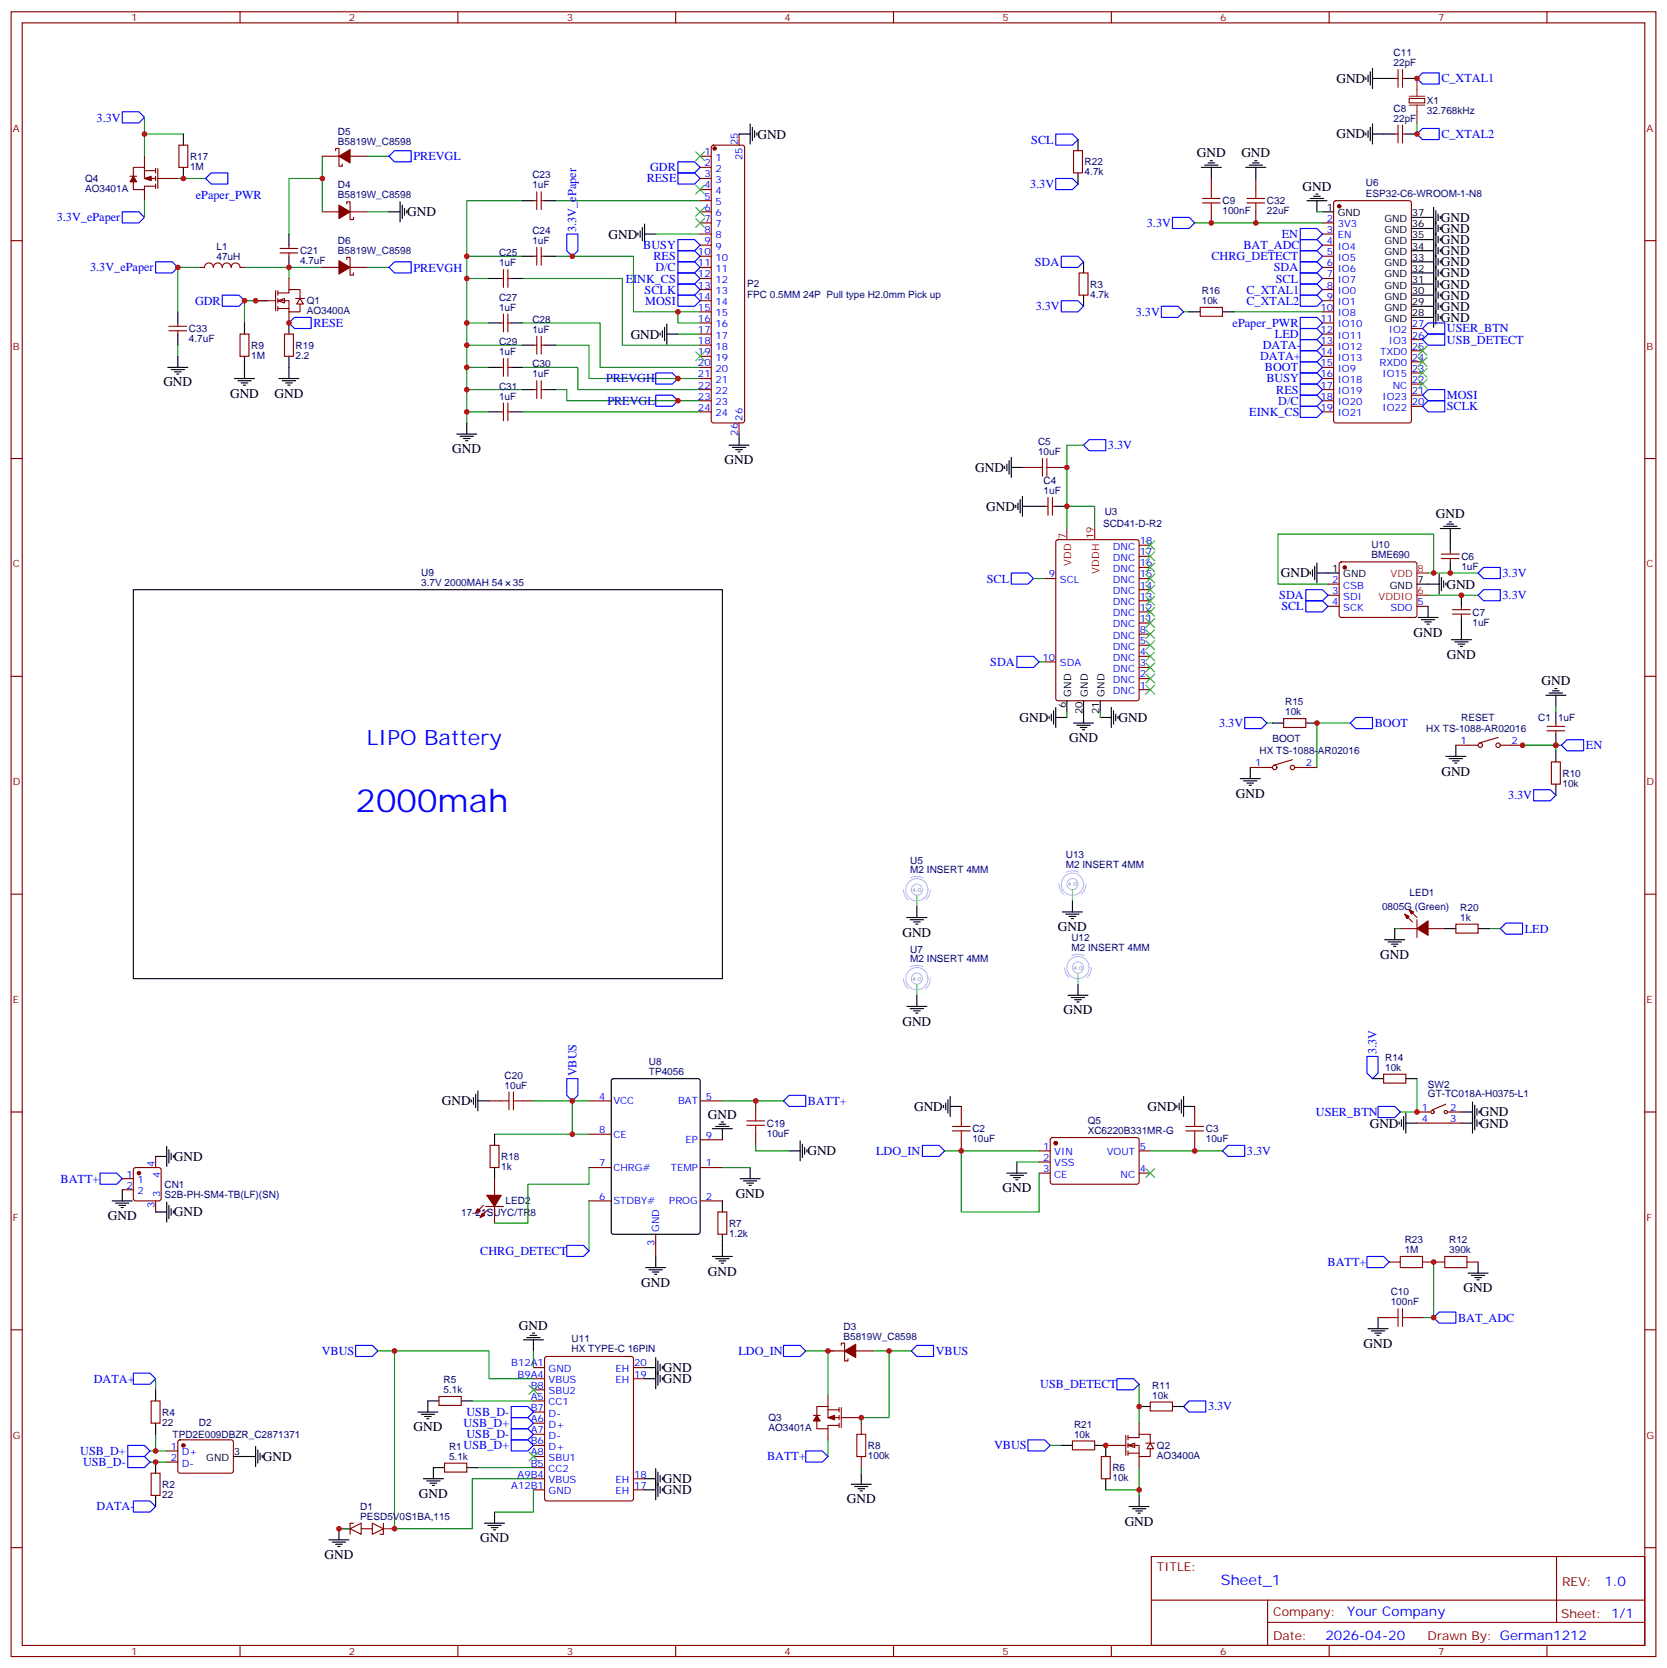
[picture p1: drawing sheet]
<svg xmlns="http://www.w3.org/2000/svg" width="529mm" height="529mm" viewBox="0 0 529 529" stroke-linecap="round" stroke-linejoin="round" font-family="sans-serif">
<defs><g id="words">
<text font-size="10.2" fill="#00f" x="112.9" y="257.7">2000mah</text>
<text font-size="6.7" fill="#00f" x="116.4" y="236.6">LIPO Battery</text>
<text font-size="4.6" fill="#00f" x="387.6" y="503.1">Sheet_1</text>
<g font-size="4.2">
<text x="424.2" y="26.3">GND</text>
<text x="240.4" y="44">GND</text>
<text x="424.2" y="44">GND</text>
<text x="379.9" y="49.9">GND</text>
<text x="394.1" y="49.9">GND</text>
<text x="413.5" y="60.5">GND</text>
<text x="129.3" y="68.7">GND</text>
<text x="457.4" y="70.5">GND</text>
<text x="193.1" y="75.7">GND</text>
<text x="457.4" y="74">GND</text>
<text x="457.4" y="77.5">GND</text>
<text x="457.4" y="81">GND</text>
<text x="457.4" y="84.5">GND</text>
<text x="457.4" y="88.1">GND</text>
<text x="457.4" y="91.6">GND</text>
<text x="457.4" y="95.1">GND</text>
<text x="457.4" y="98.7">GND</text>
<text x="200.2" y="107.5">GND</text>
<text x="457.4" y="102.2">GND</text>
<text x="51.9" y="122.7">GND</text>
<text x="73" y="126.2">GND</text>
<text x="87.1" y="126.2">GND</text>
<text x="143.6" y="143.9">GND</text>
<text x="230" y="147.4">GND</text>
<text x="309.6" y="149.8">GND</text>
<text x="313.1" y="162.1">GND</text>
<text x="455.8" y="164.5">GND</text>
<text x="406.6" y="183.3">GND</text>
<text x="459.1" y="186.8">GND</text>
<text x="448.7" y="202.1">GND</text>
<text x="459.3" y="209.1">GND</text>
<text x="489.3" y="217.5">GND</text>
<text x="323.7" y="229.2">GND</text>
<text x="355.1" y="229.2">GND</text>
<text x="339.4" y="235.5">GND</text>
<text x="457.6" y="246.2">GND</text>
<text x="392.3" y="253.2">GND</text>
<text x="286.5" y="297.3">GND</text>
<text x="335.8" y="295.5">GND</text>
<text x="438.1" y="304.4">GND</text>
<text x="337.6" y="322">GND</text>
<text x="286.5" y="325.5">GND</text>
<text x="140.2" y="350.9">GND</text>
<text x="290.2" y="352.6">GND</text>
<text x="364.2" y="352.6">GND</text>
<text x="224.7" y="355.1">GND</text>
<text x="434.8" y="357.9">GND</text>
<text x="469.7" y="354.4">GND</text>
<text x="469.7" y="357.9">GND</text>
<text x="55.2" y="368.5">GND</text>
<text x="256.3" y="366.7">GND</text>
<text x="233.5" y="380.2">GND</text>
<text x="318.2" y="378.5">GND</text>
<text x="34.2" y="387.2">GND</text>
<text x="55.2" y="386.2">GND</text>
<text x="224.7" y="404.9">GND</text>
<text x="203.6" y="408.4">GND</text>
<text x="464.6" y="410.2">GND</text>
<text x="164.7" y="422.1">GND</text>
<text x="432.9" y="427.8">GND</text>
<text x="210.4" y="435.6">GND</text>
<text x="210.4" y="439.1">GND</text>
<text x="131.2" y="454.3">GND</text>
<text x="83.4" y="463.8">GND</text>
<text x="210.4" y="470.8">GND</text>
<text x="133" y="475.5">GND</text>
<text x="210.4" y="474.4">GND</text>
<text x="268.8" y="477.2">GND</text>
<text x="357" y="484.3">GND</text>
<text x="152.4" y="489.6">GND</text>
<text x="103" y="494.9">GND</text>
</g>
<g font-size="4.2" fill="#00f">
<text x="509.3" y="503.4">1.0</text>
<text x="427.7" y="512.9">Your Company</text>
<text x="420.7" y="520.7">2026-04-20</text>
</g>
<g font-size="3.9" fill="#00f">
<text x="457.6" y="26.2">C_XTAL1</text>
<text x="30.7" y="38.6">3.3V</text>
<text x="327.4" y="45.6">SCL</text>
<text x="457.6" y="43.8">C_XTAL2</text>
<text x="131.2" y="50.8">PREVGL</text>
<text x="205.3" y="57.9">RESE</text>
<text x="206.3" y="54.4">GDR</text>
<text x="327" y="59.7">3.3V</text>
<text x="62.2" y="63.2">ePaper_PWR</text>
<text x="18" y="70.2">3.3V_ePaper</text>
<text x="182.9" y="73.6" transform="rotate(-90 182.9 73.6)">3.3V_ePaper</text>
<text x="364" y="72.1">3.3V</text>
<text x="406.9" y="75.5">EN</text>
<text x="204.2" y="79.1">BUSY</text>
<text x="207.4" y="82.6">RES</text>
<text x="384.6" y="82.6">CHRG_DETECT</text>
<text x="394.7" y="79.1">BAT_ADC</text>
<text x="28.6" y="86.1">3.3V_ePaper</text>
<text x="131.2" y="86.2">PREVGH</text>
<text x="198.6" y="89.7">EINK_CS</text>
<text x="208" y="86.1">D/C</text>
<text x="328.5" y="84.4">SDA</text>
<text x="404.3" y="86.1">SDA</text>
<text x="405" y="89.7">SCL</text>
<text x="204.6" y="93.2">SCLK</text>
<text x="395.7" y="93.2">C_XTAL1</text>
<text x="61.9" y="96.7">GDR</text>
<text x="204.8" y="96.7">MOSI</text>
<text x="328.8" y="98.5">3.3V</text>
<text x="360.5" y="100.3">3.3V</text>
<text x="395.7" y="96.7">C_XTAL2</text>
<text x="99.5" y="103.8">RESE</text>
<text x="391.3" y="103.8">ePaper_PWR</text>
<text x="404.7" y="107.3">LED</text>
<text x="459.3" y="105.5">USER_BTN</text>
<text x="400.9" y="110.8">DATA-</text>
<text x="459.3" y="109.1">USB_DETECT</text>
<text x="400" y="114.3">DATA+</text>
<text x="401.5" y="117.9">BOOT</text>
<text x="192.4" y="121.4">PREVGH</text>
<text x="402" y="121.4">BUSY</text>
<text x="405.1" y="125">RES</text>
<text x="192.8" y="128.5">PREVGL</text>
<text x="405.8" y="128.5">D/C</text>
<text x="459.3" y="130.3">SCLK</text>
<text x="459.3" y="126.7">MOSI</text>
<text x="396.6" y="132">EINK_CS</text>
<text x="351.7" y="142.6">3.3V</text>
<text x="313.3" y="184.9">SCL</text>
<text x="477" y="183.3">3.3V</text>
<text x="406.1" y="190.2">SDA</text>
<text x="477" y="190.3">3.3V</text>
<text x="406.7" y="193.7">SCL</text>
<text x="314.4" y="211.4">SDA</text>
<text x="387" y="230.8">3.3V</text>
<text x="436.4" y="230.8">BOOT</text>
<text x="503.4" y="237.8">EN</text>
<text x="478.7" y="253.8">3.3V</text>
<text x="484" y="296.1">LED</text>
<text x="436.9" y="334.6" transform="rotate(-90 436.9 334.6)">3.3V</text>
<text x="183" y="341.7" transform="rotate(-90 183 341.7)">VBUS</text>
<text x="256.5" y="350.8">BATT+</text>
<text x="417.7" y="354.3">USER_BTN</text>
<text x="278.1" y="366.6">LDO_IN</text>
<text x="395.8" y="366.7">3.3V</text>
<text x="19.2" y="375.4">BATT+</text>
<text x="152.5" y="398.3">CHRG_DETECT</text>
<text x="421.4" y="401.9">BATT+</text>
<text x="462.8" y="419.5">BAT_ADC</text>
<text x="102.1" y="430.1">VBUS</text>
<text x="234.4" y="430.1">LDO_IN</text>
<text x="297" y="430.2">VBUS</text>
<text x="29.8" y="438.9">DATA+</text>
<text x="330.2" y="440.7">USB_DETECT</text>
<text x="148.1" y="449.5">USB_D-</text>
<text x="383.5" y="447.7">3.3V</text>
<text x="147.2" y="453">USB_D+</text>
<text x="25.5" y="461.9">USB_D+</text>
<text x="147.2" y="460.1">USB_D+</text>
<text x="148.1" y="456.6">USB_D-</text>
<text x="315.6" y="460">VBUS</text>
<text x="26.4" y="465.4">USB_D-</text>
<text x="243.5" y="463.6">BATT+</text>
<text x="30.6" y="479.5">DATA-</text>
</g>
<g font-size="3.9" fill="#800">
<text x="367.2" y="498.7">TITLE:</text>
<text x="495.9" y="503.4">REV:</text>
<text x="404.1" y="512.9">Company:</text>
<text x="495.5" y="513.5">Sheet: 1/1</text>
<text x="404.1" y="520.6">Date:</text>
<text x="453.2" y="520.6">Drawn By: German1212</text>
</g>
<g font-size="3.2" fill="#800">
<text x="41.6" y="6.7">1</text>
<text x="110.8" y="6.7">2</text>
<text x="179.9" y="6.7">3</text>
<text x="249.1" y="6.7">4</text>
<text x="318.2" y="6.7">5</text>
<text x="387.3" y="6.7">6</text>
<text x="456.5" y="6.7">7</text>
<text x="4.1" y="41.8">A</text>
<text x="522.6" y="41.8">A</text>
<text x="4.1" y="111">B</text>
<text x="522.6" y="111">B</text>
<text x="4.1" y="180.1">C</text>
<text x="522.6" y="180.1">C</text>
<text x="4.1" y="249.3">D</text>
<text x="522.6" y="249.3">D</text>
<text x="4.1" y="318.4">E</text>
<text x="522.6" y="318.4">E</text>
<text x="4.1" y="387.6">F</text>
<text x="522.6" y="387.6">F</text>
<text x="4.1" y="456.7">G</text>
<text x="522.6" y="456.7">G</text>
<text x="41.6" y="525.3">1</text>
<text x="110.8" y="525.3">2</text>
<text x="179.9" y="525.3">3</text>
<text x="249.1" y="525.3">4</text>
<text x="318.2" y="525.3">5</text>
<text x="387.3" y="525.3">6</text>
<text x="456.5" y="525.3">7</text>
</g>
<g font-size="3.2" fill="#000080">
<text x="442.4" y="17.8">C11</text>
<text x="442.4" y="21">22pF</text>
<text x="442.4" y="35.4">C8</text>
<text x="453" y="33.1">X1</text>
<text x="442.4" y="38.7">22pF</text>
<text x="453" y="36.3">32.768kHz</text>
<text x="107.3" y="46.1">B5819W_C8598</text>
<text x="107.3" y="42.9">D5</text>
<text x="60.3" y="53.9">1M</text>
<text x="60.3" y="50.7">R17</text>
<text x="344.3" y="52.5">R22</text>
<text x="27" y="57.8">Q4</text>
<text x="107.3" y="59.8">D4</text>
<text x="169" y="59.8">1uF</text>
<text x="169" y="56.7">C23</text>
<text x="344.3" y="55.7">4.7k</text>
<text x="433.6" y="59.2">U6</text>
<text x="27" y="61">AO3401A</text>
<text x="107.3" y="63">B5819W_C8598</text>
<text x="388.1" y="64.9">C9</text>
<text x="402.2" y="64.9">C32</text>
<text x="433.6" y="62.4">ESP32-C6-WROOM-1-N8</text>
<text x="388.1" y="68">100nF</text>
<text x="402.2" y="68">22uF</text>
<text x="107.3" y="77.4">D6</text>
<text x="169" y="77.5">1uF</text>
<text x="169" y="74.3">C24</text>
<text x="68.7" y="82.4">47uH</text>
<text x="68.7" y="79.2">L1</text>
<text x="95.2" y="83.9">4.7uF</text>
<text x="95.2" y="80.7">C21</text>
<text x="107.3" y="80.6">B5819W_C8598</text>
<text x="158.4" y="81.4">C25</text>
<text x="158.4" y="84.5">1uF</text>
<text x="158.4" y="95.5">C27</text>
<text x="237.1" y="94.5">FPC 0.5MM 24P Pull type H2.0mm Pick up</text>
<text x="237.1" y="91.2">P2</text>
<text x="346.1" y="94.5">4.7k</text>
<text x="346.1" y="91.3">R3</text>
<text x="381.5" y="93.3">R16</text>
<text x="97.4" y="99.8">AO3400A</text>
<text x="97.4" y="96.6">Q1</text>
<text x="158.4" y="98.6">1uF</text>
<text x="381.5" y="96.5">10k</text>
<text x="60" y="105.4">C33</text>
<text x="169" y="105.7">1uF</text>
<text x="169" y="102.5">C28</text>
<text x="60" y="108.6">4.7uF</text>
<text x="79.7" y="113.9">1M</text>
<text x="79.7" y="110.7">R9</text>
<text x="93.8" y="113.9">2.2</text>
<text x="93.8" y="110.7">R19</text>
<text x="158.4" y="112.7">1uF</text>
<text x="158.4" y="109.6">C29</text>
<text x="169" y="119.8">1uF</text>
<text x="169" y="116.6">C30</text>
<text x="158.4" y="123.7">C31</text>
<text x="158.4" y="126.9">1uF</text>
<text x="329.5" y="141.3">C5</text>
<text x="329.5" y="144.5">10uF</text>
<text x="331.3" y="153.7">C4</text>
<text x="331.3" y="156.8">1uF</text>
<text x="350.1" y="167.1">SCD41-D-R2</text>
<text x="350.7" y="163.6">U3</text>
<text x="435.3" y="173.9">U10</text>
<text x="435.3" y="177.2">BME690</text>
<text x="463.9" y="177.7">C6</text>
<text x="133.7" y="183">U9</text>
<text x="463.9" y="180.9">1uF</text>
<text x="133.7" y="186.1">3.7V 2000MAH 54</text>
<text x="162.8" y="186.1">35</text>
<text x="467.4" y="195.4">C7</text>
<text x="467.4" y="198.6">1uF</text>
<text x="408" y="227">10k</text>
<text x="408" y="223.9">R15</text>
<text x="452.8" y="232.4">HX TS-1088-AR02016</text>
<text x="463.9" y="228.9">RESET</text>
<text x="488.3" y="228.9">C1</text>
<text x="494.6" y="228.9">1uF</text>
<text x="399.8" y="239.5">HX TS-1088-AR02016</text>
<text x="403.9" y="235.7">BOOT</text>
<text x="496" y="249.7">10k</text>
<text x="496" y="246.5">R10</text>
<text x="289" y="274.2">U5</text>
<text x="338.3" y="275.4">M2 INSERT 4MM</text>
<text x="338.3" y="272.4">U13</text>
<text x="289" y="277.1">M2 INSERT 4MM</text>
<text x="447.4" y="284.6">LED1</text>
<text x="438.7" y="288.8">0805G (Green)</text>
<text x="463.6" y="292.3">1k</text>
<text x="463.6" y="289.1">R20</text>
<text x="340.1" y="298.9">U12</text>
<text x="289" y="305.4">M2 INSERT 4MM</text>
<text x="289" y="302.4">U7</text>
<text x="340.1" y="301.8">M2 INSERT 4MM</text>
<text x="206" y="341.3">TP4056</text>
<text x="206" y="338.1">U8</text>
<text x="439.7" y="339.9">10k</text>
<text x="439.7" y="336.8">R14</text>
<text x="160.2" y="345.6">10uF</text>
<text x="160.2" y="342.4">C20</text>
<text x="453.3" y="345.3">SW2</text>
<text x="453.3" y="348.3">GT-TC018A-H0375-L1</text>
<text x="243.4" y="357.7">C19</text>
<text x="308.7" y="359.4">C2</text>
<text x="345.3" y="356.8">Q5</text>
<text x="382.8" y="359.4">C3</text>
<text x="243.4" y="360.9">10uF</text>
<text x="308.7" y="362.6">10uF</text>
<text x="345.3" y="360">XC6220B331MR-G</text>
<text x="382.8" y="362.6">10uF</text>
<text x="159.1" y="371.4">1k</text>
<text x="159.1" y="368.2">R18</text>
<text x="52.2" y="377.1">CN1</text>
<text x="52.2" y="380.2">S2B-PH-SM4-TB(LF)(SN)</text>
<text x="160.5" y="382.3">LED2</text>
<text x="146.4" y="385.9">17-21SUYC/TR8</text>
<text x="231.4" y="389.4">R7</text>
<text x="231.4" y="392.6">1.2k</text>
<text x="445.9" y="394.6">R23</text>
<text x="460" y="394.6">R12</text>
<text x="445.9" y="397.8">1M</text>
<text x="460" y="397.8">390k</text>
<text x="441.5" y="411.2">C10</text>
<text x="441.5" y="414.4">100nF</text>
<text x="267.8" y="425.3">B5819W_C8598</text>
<text x="267.8" y="422.1">D3</text>
<text x="181.4" y="429.3">HX TYPE-C 16PIN</text>
<text x="181.4" y="426.1">U11</text>
<text x="140.8" y="442.2">5.1k</text>
<text x="140.8" y="439">R5</text>
<text x="365.8" y="440.8">R11</text>
<text x="51.5" y="449.4">R4</text>
<text x="365.8" y="444">10k</text>
<text x="51.5" y="452.6">22</text>
<text x="63.2" y="452.6">D2</text>
<text x="243.9" y="454.3">AO3401A</text>
<text x="243.9" y="451.1">Q3</text>
<text x="340.9" y="453.2">R21</text>
<text x="54.8" y="456.4">TPD2E009DBZR_C2871371</text>
<text x="142.5" y="460.2">R1</text>
<text x="275.5" y="460">R8</text>
<text x="340.9" y="456.4">10k</text>
<text x="367.2" y="460">Q2</text>
<text x="142.5" y="463.4">5.1k</text>
<text x="275.5" y="463.2">100k</text>
<text x="353.1" y="467">R6</text>
<text x="367.2" y="463.2">AO3400A</text>
<text x="51.5" y="472.3">R2</text>
<text x="353.1" y="470.2">10k</text>
<text x="51.5" y="475.5">22</text>
<text x="114.3" y="479.3">D1</text>
<text x="114.3" y="482.5">PESD5V0S1BA,115</text>
</g>
<g font-size="3.2" fill="#00f">
<text x="234.2" y="46.1" transform="rotate(-90 234.2 46.1)">25</text>
<text x="223.6" y="49.2">1</text>
<text x="223.6" y="52.8">2</text>
<text x="227.1" y="51">1</text>
<text x="235.7" y="50.8" transform="rotate(-90 235.7 50.8)">25</text>
<text x="223.6" y="56.3">3</text>
<text x="223.6" y="59.8">4</text>
<text x="227.1" y="54.5">2</text>
<text x="227.1" y="58.1">3</text>
<text x="223.6" y="63.4">5</text>
<text x="227.1" y="61.6">4</text>
<text x="227.1" y="65.1">5</text>
<text x="223.6" y="66.9">6</text>
<text x="223.6" y="70.4">7</text>
<text x="227.1" y="68.7">6</text>
<text x="421.1" y="70.4">2</text>
<text x="223.6" y="73.9">8</text>
<text x="223.6" y="77.5">9</text>
<text x="227.1" y="72.2">7</text>
<text x="227.1" y="75.7">8</text>
<text x="421.1" y="73.9">3</text>
<text x="421.1" y="77.5">4</text>
<text x="424.6" y="72.2">3V3</text>
<text x="424.6" y="75.7">EN</text>
<text x="221.6" y="81">10</text>
<text x="227.1" y="79.2">9</text>
<text x="227.1" y="82.8">10</text>
<text x="421.1" y="81">5</text>
<text x="424.6" y="79.2">IO4</text>
<text x="424.6" y="82.8">IO5</text>
<text x="221.6" y="84.5">11</text>
<text x="221.6" y="88.1">12</text>
<text x="227.1" y="86.3">11</text>
<text x="227.1" y="89.8">12</text>
<text x="421.1" y="84.5">6</text>
<text x="421.1" y="88.1">7</text>
<text x="424.6" y="86.3">IO6</text>
<text x="424.6" y="89.8">IO7</text>
<text x="221.6" y="91.6">13</text>
<text x="221.6" y="95.1">14</text>
<text x="227.1" y="93.3">13</text>
<text x="421.1" y="91.6">8</text>
<text x="421.1" y="95.1">9</text>
<text x="424.6" y="93.3">IO0</text>
<text x="221.6" y="98.6">15</text>
<text x="227.1" y="96.9">14</text>
<text x="227.1" y="100.4">15</text>
<text x="419.1" y="98.6">10</text>
<text x="424.6" y="96.9">IO1</text>
<text x="424.6" y="100.4">IO8</text>
<text x="221.6" y="102.2">16</text>
<text x="221.6" y="105.7">17</text>
<text x="227.1" y="103.9">16</text>
<text x="227.1" y="107.5">17</text>
<text x="419.1" y="102.2">11</text>
<text x="419.1" y="105.7">12</text>
<text x="424.6" y="103.9">IO10</text>
<text x="424.6" y="107.5">IO11</text>
<text x="440.9" y="105.7">IO2</text>
<text x="448.2" y="107.5">26</text>
<text x="448.2" y="103.9">27</text>
<text x="221.6" y="109.2">18</text>
<text x="221.6" y="112.7">19</text>
<text x="227.1" y="111">18</text>
<text x="419.1" y="109.2">13</text>
<text x="419.1" y="112.7">14</text>
<text x="424.6" y="111">IO12</text>
<text x="438.1" y="112.7">TXD0</text>
<text x="440.9" y="109.2">IO3</text>
<text x="448.2" y="111">25</text>
<text x="221.6" y="116.3">20</text>
<text x="221.6" y="119.8">21</text>
<text x="227.1" y="114.5">19</text>
<text x="227.1" y="118">20</text>
<text x="419.1" y="116.3">15</text>
<text x="419.1" y="119.8">16</text>
<text x="424.6" y="114.5">IO13</text>
<text x="424.6" y="118">IO9</text>
<text x="437.9" y="116.3">RXD0</text>
<text x="438.9" y="119.8">IO15</text>
<text x="448.2" y="118">23</text>
<text x="448.2" y="114.5">24</text>
<text x="221.6" y="123.3">22</text>
<text x="227.1" y="121.6">21</text>
<text x="227.1" y="125.1">22</text>
<text x="419.1" y="123.3">17</text>
<text x="424.6" y="121.6">IO18</text>
<text x="424.6" y="125.1">IO19</text>
<text x="442.1" y="123.3">NC</text>
<text x="448.2" y="125.1">21</text>
<text x="448.2" y="121.6">22</text>
<text x="221.6" y="126.9">23</text>
<text x="221.6" y="130.4">24</text>
<text x="227.1" y="128.6">23</text>
<text x="419.1" y="126.9">18</text>
<text x="419.1" y="130.4">19</text>
<text x="424.6" y="128.6">IO20</text>
<text x="438.9" y="130.4">IO22</text>
<text x="438.9" y="126.9">IO23</text>
<text x="448.2" y="128.6">20</text>
<text x="227.1" y="132.2">24</text>
<text x="235.7" y="133.6" transform="rotate(-90 235.7 133.6)">26</text>
<text x="424.6" y="132.2">IO21</text>
<text x="234.2" y="138.3" transform="rotate(-90 234.2 138.3)">26</text>
<text x="361.8" y="172.7">18</text>
<text x="353.3" y="178">DNC</text>
<text x="353.3" y="174.5">DNC</text>
<text x="361.8" y="179.8">16</text>
<text x="361.8" y="176.2">17</text>
<text x="332.9" y="183.3">9</text>
<text x="336.4" y="185.1">SCL</text>
<text x="353.3" y="185.1">DNC</text>
<text x="353.3" y="181.5">DNC</text>
<text x="361.8" y="183.3">15</text>
<text x="422.9" y="185.1">2</text>
<text x="353.3" y="188.6">DNC</text>
<text x="361.8" y="190.4">13</text>
<text x="361.8" y="186.8">14</text>
<text x="422.9" y="188.6">3</text>
<text x="426.4" y="186.8">CSB</text>
<text x="426.4" y="190.4">SDI</text>
<text x="353.3" y="195.7">DNC</text>
<text x="353.3" y="192.1">DNC</text>
<text x="361.8" y="197.4">11</text>
<text x="361.8" y="193.9">12</text>
<text x="422.9" y="192.1">4</text>
<text x="426.4" y="193.9">SCK</text>
<text x="441.4" y="193.9">SDO</text>
<text x="450" y="192.1">5</text>
<text x="353.3" y="199.2">DNC</text>
<text x="353.3" y="202.7">DNC</text>
<text x="361.8" y="200.9">8</text>
<text x="330.9" y="209.8">10</text>
<text x="353.3" y="206.2">DNC</text>
<text x="353.3" y="209.8">DNC</text>
<text x="361.8" y="204.5">5</text>
<text x="361.8" y="208">4</text>
<text x="336.4" y="211.5">SDA</text>
<text x="353.3" y="213.3">DNC</text>
<text x="361.8" y="211.5">3</text>
<text x="361.8" y="215.1">2</text>
<text x="353.3" y="216.8">DNC</text>
<text x="353.3" y="220.3">DNC</text>
<text x="361.8" y="218.6">1</text>
<text x="463.7" y="236.2">1</text>
<text x="479.8" y="236.2">2</text>
<text x="398.4" y="243.3">1</text>
<text x="414.5" y="243.3">2</text>
<text x="190.2" y="349.1">4</text>
<text x="194.7" y="350.5">VCC</text>
<text x="215.2" y="350.5">BAT</text>
<text x="224" y="349.1">5</text>
<text x="451.3" y="352.6">1</text>
<text x="460.4" y="352.6">2</text>
<text x="190.2" y="359.7">8</text>
<text x="451.3" y="356.2">4</text>
<text x="460.4" y="356.2">3</text>
<text x="194.7" y="361.1">CE</text>
<text x="217.6" y="362.9">EP</text>
<text x="224" y="361.5">9</text>
<text x="331.2" y="365">1</text>
<text x="361.8" y="365">5</text>
<text x="49" y="370.5" transform="rotate(-90 49 370.5)">4</text>
<text x="190.2" y="370.3">7</text>
<text x="194.7" y="371.7">CHRG#</text>
<text x="213" y="371.7">TEMP</text>
<text x="224" y="370.3">1</text>
<text x="331.2" y="368.5">2</text>
<text x="334.7" y="366.7">VIN</text>
<text x="334.7" y="370.3">VSS</text>
<text x="351.3" y="366.7">VOUT</text>
<text x="40.1" y="373.8">1</text>
<text x="40.1" y="377.3">2</text>
<text x="43.6" y="375.6">1</text>
<text x="50.8" y="373.9" transform="rotate(-90 50.8 373.9)">4</text>
<text x="331.2" y="372">3</text>
<text x="334.7" y="373.8">CE</text>
<text x="355.7" y="373.8">NC</text>
<text x="361.8" y="372">4</text>
<text x="43.6" y="379.1">2</text>
<text x="49" y="383.4" transform="rotate(-90 49 383.4)">3</text>
<text x="50.8" y="379.9" transform="rotate(-90 50.8 379.9)">3</text>
<text x="190.2" y="380.9">6</text>
<text x="194.7" y="382.3">STDBY#</text>
<text x="212.5" y="382.3">PROG</text>
<text x="224" y="380.9">2</text>
<text x="207.8" y="395.6" transform="rotate(-90 207.8 395.6)">3</text>
<text x="209.2" y="391.1" transform="rotate(-90 209.2 391.1)">GND</text>
<text x="162.3" y="433.8">B12A1</text>
<text x="164.3" y="437.3">B9A4</text>
<text x="174.2" y="435.5">GND</text>
<text x="195.4" y="435.5">EH</text>
<text x="201.3" y="437.3">19</text>
<text x="201.3" y="433.8">20</text>
<text x="168.5" y="440.8">B8</text>
<text x="174.2" y="442.6">SBU2</text>
<text x="174.2" y="439.1">VBUS</text>
<text x="195.4" y="439.1">EH</text>
<text x="168.5" y="447.9">B7</text>
<text x="168.5" y="444.4">A5</text>
<text x="174.2" y="449.7">D-</text>
<text x="174.2" y="446.1">CC1</text>
<text x="168.5" y="451.4">A6</text>
<text x="168.5" y="454.9">A7</text>
<text x="174.2" y="453.2">D+</text>
<text x="54.3" y="460.2">1</text>
<text x="57.7" y="462">D+</text>
<text x="168.5" y="458.5">B6</text>
<text x="168.5" y="462">A8</text>
<text x="174.2" y="460.2">D+</text>
<text x="174.2" y="456.7">D-</text>
<text x="54.3" y="463.8">2</text>
<text x="57.7" y="465.5">D-</text>
<text x="168.5" y="465.5">B5</text>
<text x="174.2" y="467.3">CC2</text>
<text x="174.2" y="463.8">SBU1</text>
<text x="162.3" y="472.6">A12B1</text>
<text x="164.3" y="469.1">A9B4</text>
<text x="174.2" y="470.8">VBUS</text>
<text x="195.4" y="470.8">EH</text>
<text x="201.3" y="469.1">18</text>
<text x="201.3" y="472.6">17</text>
<text x="174.2" y="474.3">GND</text>
<text x="195.4" y="474.3">EH</text>
</g>
<g font-size="3.2">
<text x="421.1" y="66.9">1</text>
<text x="424.6" y="68.7">GND</text>
<text x="439.4" y="70.4">GND</text>
<text x="448.2" y="68.7">37</text>
<text x="439.4" y="77.5">GND</text>
<text x="439.4" y="73.9">GND</text>
<text x="448.2" y="75.7">35</text>
<text x="448.2" y="72.2">36</text>
<text x="439.4" y="81">GND</text>
<text x="448.2" y="82.8">33</text>
<text x="448.2" y="79.2">34</text>
<text x="439.4" y="88.1">GND</text>
<text x="439.4" y="84.5">GND</text>
<text x="448.2" y="89.8">31</text>
<text x="448.2" y="86.3">32</text>
<text x="439.4" y="95.1">GND</text>
<text x="439.4" y="91.6">GND</text>
<text x="448.2" y="93.3">30</text>
<text x="439.4" y="98.6">GND</text>
<text x="448.2" y="100.4">28</text>
<text x="448.2" y="96.9">29</text>
<text x="439.4" y="102.2">GND</text>
<text x="422.9" y="181.5">1</text>
<text x="426.4" y="183.3">GND</text>
<text x="450" y="185.1">7</text>
<text x="441.2" y="186.8">GND</text>
<text x="340.1" y="221.2" transform="rotate(-90 340.1 221.2)">GND</text>
<text x="345.4" y="221.2" transform="rotate(-90 345.4 221.2)">GND</text>
<text x="350.7" y="221.2" transform="rotate(-90 350.7 221.2)">GND</text>
<text x="338.3" y="224.7" transform="rotate(-90 338.3 224.7)">6</text>
<text x="343.6" y="226.7" transform="rotate(-90 343.6 226.7)">20</text>
<text x="348.9" y="226.7" transform="rotate(-90 348.9 226.7)">21</text>
<text x="74.3" y="462">3</text>
<text x="65.5" y="463.8">GND</text>
</g>
<g font-size="3.2" fill="#f00">
<text x="338.3" y="171.1" transform="rotate(-90 338.3 171.1)">7</text>
<text x="347.1" y="171.1" transform="rotate(-90 347.1 171.1)">19</text>
<text x="340.1" y="179.7" transform="rotate(-90 340.1 179.7)">VDD</text>
<text x="348.9" y="182.1" transform="rotate(-90 348.9 182.1)">VDDH</text>
<text x="441.4" y="183.3">VDD</text>
<text x="450" y="181.5">8</text>
<text x="437.6" y="190.4">VDDIO</text>
<text x="450" y="188.6">6</text>
</g>
<g font-size="1.8" fill="#6272a4">
<text x="339" y="281.4">4.0</text>
<text x="289.6" y="283.1">4.0</text>
<text x="289.6" y="311.4">4.0</text>
<text x="340.8" y="307.8">4.0</text>
</g>
</g></defs>
<g fill="none" stroke="#870000" stroke-width=".35">
<path d="M3.5 3.7h522.1v522.2h-522.1zM7.1 7.3h515v515h-515zM76.2 3.7v3.6M145.3 3.7v3.6M214.5 3.7v3.6M283.6 3.7v3.6M352.8 3.7v3.6M421.9 3.7v3.6M491.1 3.7v3.6M102.3 49.6h5.3M106.5 47.8v-.7h1.1v5.7h1.1v-.7M111.1 49.6h5.3"/>
<path d="M3.5 76.4h3.6M102.3 67.2h5.3M110.1 64.8v-.7h1v5.6h1.1v-.7M111.1 67.2h5.3M419.8 70.8h3.5M419.8 74.3h3.5M419.8 77.8h3.5M423.6 63.9l.4-.2h23.3l.7 .4v69.5l-.4 .6-23.6 .1-.6-.5-.1-69.4zM522.1 76.4h3.5M63.5 84.9h1.4M64.9 84.9a1.41 1.41 0 0 1 1.4-1.4 1.41 1.41 0 0 1 1.4 1.4M67.7 84.9a1.41 1.41 0 0 1 1.5-1.4 1.41 1.41 0 0 1 1.4 1.4"/>
<path d="M70.6 84.9a1.41 1.41 0 0 1 1.4-1.4 1.41 1.41 0 0 1 1.4 1.4M73.4 84.9a1.41 1.41 0 0 1 1.4-1.4 1.41 1.41 0 0 1 1.4 1.4h1.4M102.3 84.9h5.3M110.1 82.4v-.7h1v5.6h1.1v-.7M111.1 84.9h5.3M419.8 81.4h3.5M419.8 84.9h3.5M419.8 88.4h3.5M419.8 91.9h3.5M419.8 95.5h3.5M419.8 99h3.5M53.6 103.6h5.7"/>
<path d="M53.6 105h5.7M56.4 102.5v1.1M56.4 105v1M90.3 106h2.8v7.1h-2.8zM419.8 102.5h3.5M419.8 106h3.5M419.8 109.6h3.5M419.8 113.1h3.5M419.8 116.6h3.5M448 118.4h3.6M448 114.9h3.6M448 111.3h3.6"/>
<path d="M448 107.8h3.6M448 104.3h3.6M419.8 120.2h3.5M419.8 123.7h3.5M419.8 127.2h3.5M419.8 130.7h3.5M448 129h3.6M448 125.4h3.6M448 121.9h3.6M3.5 145.6h3.6M522.1 145.6h3.5M3.5 214.7h3.6"/>
<path d="M522.1 214.7h3.5M3.5 283.8h3.6M444.5 294.8h5.3M445.9 290.2l2.5 2.5M447.3 288.8l2.5 2.5M449.8 292v5.6M453.3 294.8h5.3M522.1 283.8h3.5M3.5 353h3.6M155.2 349.5h3.5M165.8 349.5h3.5M187 349.5h7"/>
<path d="M222.2 349.5h7.1M239.9 349.5v3.5M522.1 353h3.5M157 374.2v5.2M187 370.6h7M187 360h7M222.2 370.6h7.1M222.2 361.8h7.1M239.9 360v3.6M153.5 382.6l-2.5 2.5M154.2 383h5.6M154.9 384l-2.5 2.5"/>
<path d="M157 383v5.3M187 381.2h7M208.1 391.8v7.1M222.2 381.2h7.1M3.5 422.1h3.6M169.3 437.7h3.6M169.3 434.1h3.6M173.1 430.8l.5-.2h26.8l.6 .4 .1 44.8-.5 .6-27 .1-.7-.5v-44.7zM201.1 437.7h3.5M201.1 434.1h3.5M522.1 422.1h3.5M169.3 458.8h3.6"/>
<path d="M169.3 448.2h3.6M169.3 441.2h3.6M169.3 444.7h3.6M169.3 451.8h3.6M169.3 455.3h3.6M169.3 469.4h3.6M169.3 472.9h3.6M169.3 465.9h3.6M169.3 462.4h3.6M201.1 469.4h3.5M201.1 472.9h3.5M3.5 491.3h3.6"/>
<path d="M365.5 494.1h156.6v28.2h-156.6zM494.1 494.1v20.9M522.1 491.3h3.5M365.5 507.9h156.5M402.4 515h119.6M402.4 507.9v14.2M76.2 522.3v3.6M145.3 522.3v3.6M214.5 522.3v3.6M283.6 522.3v3.6M352.8 522.3v3.6M421.9 522.3v3.6"/>
<path d="M491.1 522.3v3.6"/>
</g>
<g fill="none" stroke="#000" stroke-width=".35">
<path d="M202.5 73.9v.7M203.2 73.2v2.2M203.9 72.2v4.2M204.6 74.3h3.5M204.6 71.1v6.4M419.8 67.2h3.5M448 79.6h3.6M448 76.1h3.6M448 72.5h3.6M448 69h3.6M56.4 99v3.5M448 97.2h3.6"/>
<path d="M448 93.7h3.6M448 90.2h3.6M448 86.6h3.6M448 83.1h3.6M56.4 106v3.6M91.7 102.5v3.5M91.7 113.1v3.5M448 100.8h3.6M42.3 187.2h187v123.5h-187zM149.6 349.1v.7M150.3 348.4v2.1M151 347.3v4.3"/>
<path d="M151.7 349.5h3.5M151.7 346.3v6.3M194.3 342.6l.4-.2h26.8l.7 .4v48.3l-.4 .6-27.1 .1-.6-.5-.1-48.2zM226.1 358.3h6.4M227.2 357.6h4.2M228.2 356.9h2.2M229 356.2h.7M229.3 358.3v3.5M234.9 374.2h6.4M236 374.9h4.2M237.1 375.6h2.1M237.8 376.3h.7"/>
<path d="M238.1 370.6v3.6M250.5 365.3h3.5M254 362.2v6.3M254.7 363.2v4.3M255.4 364.3v2.1M256.1 365v.7M208.1 398.9v3.5M226.1 398.9h6.4M227.2 399.6h4.2M229.3 395.3v3.6M205 402.4h6.3M206 403.1h4.3"/>
<path d="M207.1 403.8h2.1M207.8 404.5h.7M228.2 400.3h2.2M229 401h.7M166.2 425.3h6.3M167.2 424.6h4.2M168.3 423.9h2.1M169 423.2h.7M169.3 425.3v3.5M204.6 434.1h3.5M204.6 437.7h3.5M208.1 431v9.8"/>
<path d="M208.8 432v7.8M209.5 433.1v2.1M209.5 436.6v2.1M210.3 433.8v.7M210.3 437.3v.7M132.6 448.2h6.4M133.7 448.9h4.2M134.8 449.7h2.1M135.5 450.4h.7M135.8 444.7v3.5M134.4 469.4h6.4M135.5 470.1h4.2"/>
<path d="M136.5 470.8h2.1M137.2 471.5h.7M137.6 465.9v3.5M157 480v3.5M204.6 469.4h3.5M204.6 472.9h3.5M208.1 466.2v9.9M208.8 467.3v7.8M209.5 468.3v2.2M209.5 471.9v2.1M210.3 469.1v.7M210.3 472.6v.7"/>
<path d="M153.8 483.5h6.4M154.9 484.2h4.2M155.9 484.9h2.1M156.6 485.6h.7"/>
</g>
<g fill="#870000" stroke="#870000" stroke-width=".35">
<path d="M445.9 290.2l1.4 .7-.7 .7z"/>
<path d="M447.3 288.8l1.4 .7-.7 .7z"/>
<path d="M449.8 294.8l3.5-2.5v4.6z"/>
<path d="M153.1 385.1l.7 .7-1.4 .7z"/>
<path d="M151.7 383.7l.7 .7-1.4 .7z"/>
<path d="M154.5 379.4h4.6l-2.1 3.6z"/>
<path d="M107.6 65.1l3.5 2.1-3.5 2.2z"/>
<path d="M107.6 49.6l3.5-2.1v4.2z"/>
<path d="M107.6 82.8l3.5 2.1-3.5 2.1z"/>
<circle cx="425.1" cy="65.5" r=".53"/>
</g>
<g fill="none" stroke="#008700" stroke-width=".35">
<path d="M102.3 49.6v7.1h-10.6v17.6M116.4 49.6h7.1M116.4 67.2h7.1M165.8 63.7h-17.6v17.7M176.4 63.7h45.8M208.1 74.3h14.1M63.5 84.9h-7.1v14.1M77.6 84.9h14.1M84.7 95.5h-7.1v7M102.3 84.9h-10.6v3.5M116.4 84.9h7.1M155.2 88.4h-7v45.9"/>
<path d="M165.8 81.4h-17.6v7M165.8 88.4h31.8v21.2h24.6M176.4 81.4h24.7v17.6h21.1M215.2 99v3.5h7M56.4 109.6v3.5M148.2 116.6h7M148.2 109.6h17.6M148.2 102.5h7M165.8 102.5h24.7v14.1h31.7M165.8 116.6h17.6v7.1h38.8M176.4 109.6h10.6v10.6h35.2M215.2 106h7"/>
<path d="M148.2 130.7h7M148.2 123.7h17.6M165.8 130.7h56.4M176.4 123.7h3.5v3.5h42.3M169.3 349.5h17.7M181.7 349.5v10.5M229.3 349.5h19.4M187 370.6v5.3h-19.4v12.4h-10.6M229.3 370.6h8.8M239.9 363.6v1.7h10.6M125.2 428.8v56.5h24.7v-15.9h19.4M155.2 428.8v8.9h14.1"/>
<path d="M169.3 428.8v5.3M149.9 444.7h19.4M151.7 465.9h17.6M169.3 472.9v7.1h-12.3"/>
</g>
<path d="M167.9 439.8l2.8 2.8M170.7 439.8l-2.8 2.8M167.9 460.9l2.8 2.9M170.7 460.9l-2.8 2.9" fill="none" stroke="#3c3" stroke-width=".35"/>
<path d="M38.8 35.5h5.3l1.8 1.8-1.8 1.7h-5.3zM179.9 342.4h3.5v5.3l-1.7 1.8-1.8-1.8zM250.5 347.7h5.3v3.5h-5.3l-1.8-1.7z" fill="none" stroke="#00f" stroke-width=".35"/>
<path d="M158.7 349.5h2.9M161.6 346.6v5.7M163 349.5h2.8M163 346.6v5.7M237.1 355.8h5.6M237.1 357.2h5.6M239.9 353v2.8M239.9 357.2v2.8" fill="none" stroke="#a10000" stroke-width=".35"/>
<g fill="#fff" stroke="#870000" stroke-width=".35">
<path d="M88.2 95.5l2.1-.7v1.4z"/>
<path d="M95.2 94.8l1.1 1.7h-2.1z"/>
</g>
<g fill="none" stroke="#870000" stroke-width=".35">
<path d="M222.2 49.6h3.6M222.2 53.1h3.6M222.2 56.7h3.6M226 46.3l.5-.2h9.2l.5 .2 .2 .5v86.8l-.3 .5-.4 .2h-9.2l-.5-.3-.2-.4v-86.8zM234.6 42.5v3.6M398.6 56.7v3.5M88.9 78.9h5.6M91.7 77.8v1.1M169.3 63.7h1.1M170.4 60.9v5.6M170.4 78.5v5.7M171.8 60.9v5.6"/>
<path d="M171.8 78.5v5.7M171.8 63.7h1.1M222.2 63.7h3.6M222.2 60.2h3.6M222.2 67.2h3.6M222.2 70.8h3.6M222.2 74.3h3.6M222.2 77.8h3.6M398.6 67.2v3.6M81.1 95.5h6.4M87.5 92.3v6.3M88.2 93h3.5v-1.1h3.5v2.9"/>
<path d="M88.2 95.5h3.5v3.5h3.5v-2.5M88.2 97.9h3.5M88.2 92.3v1.4M88.2 94.8v1.4M88.2 97.2v1.4M88.9 80.3h5.6M91.7 80.3v1.1M91.7 88.4v3.5M91.7 99v3.5M93.8 94.8h2.9M158.7 88.4h1.1M159.8 85.6v5.6"/>
<path d="M159.8 99.7v5.6M161.2 85.6v5.6M161.2 99.7v5.6M161.2 88.4h1.1M169.3 81.4h1.1M171.8 81.4h1.1M222.2 95.5h3.6M222.2 81.4h3.6M222.2 88.4h3.6M222.2 84.9h3.6M222.2 91.9h3.6M222.2 99h3.6"/>
<path d="M158.7 102.5h1.1M158.7 116.6h1.1M159.8 113.8v5.7M161.2 113.8v5.7M161.2 102.5h1.1M161.2 116.6h1.1M169.3 109.6h1.1M170.4 106.8v5.6M171.8 106.8v5.6M171.8 109.6h1.1M222.2 102.5h3.6M222.2 109.6h3.6"/>
<path d="M222.2 116.6h3.6M222.2 106h3.6M222.2 113.1h3.6M158.7 130.7h1.1M159.8 127.9v5.7M161.2 127.9v5.7M161.2 130.7h1.1M169.3 123.7h1.1M170.4 120.9v5.6M171.8 120.9v5.6M171.8 123.7h1.1M222.2 123.7h3.6"/>
<path d="M222.2 130.7h3.6M222.2 120.2h3.6M222.2 127.2h3.6M234.6 134.3v3.5M491.1 230.6h5.6M491.1 232h5.6M493.9 229.5v1.1M493.9 232v1"/>
</g>
<g fill="none" stroke="#000" stroke-width=".35">
<path d="M238.1 39.4v6.3M234.6 42.5h3.5M238.8 40.4v4.3M239.5 41.5v2.1M240.2 42.2v.7M381.4 53.1h6.3M382.4 52.4h4.2M383.5 51.7h2.1M384.2 51h.7M384.5 53.1v3.6M395.5 53.1h6.3M396.5 52.4h4.3"/>
<path d="M397.6 51.7h2.1M398.3 51h.7M398.6 53.1v3.6M91.7 74.3v3.5M123.5 67.2h3.5M127 64.1v6.3M127.7 65.1v4.3M128.4 66.2v2.1M129.1 66.9v.7M165.8 63.7h3.5M172.9 63.7h3.5M414.9 63.7h6.3"/>
<path d="M415.9 63h4.3M417 62.3h2.1M417.7 61.6h.7M418 63.7v3.5M451.6 69h3.5M451.6 72.5h3.5M451.6 76.1h3.5M451.6 79.6h3.5M455.1 65.8v38.1M455.8 66.9v36M456.5 67.9v2.2M456.5 71.5v2.1"/>
<path d="M456.5 75v2.1M456.5 78.5v2.1M457.2 68.7v.7M457.2 72.2v.7M457.2 75.7v.7M457.2 79.2v.7M91.7 81.4v3.5M155.2 88.4h3.5M162.3 88.4h3.5M165.8 81.4h3.5M172.9 81.4h3.5M451.6 83.1h3.5"/>
<path d="M451.6 86.6h3.5M451.6 90.2h3.5M451.6 93.7h3.5M451.6 97.2h3.5M456.5 82.1v2.1M456.5 85.6v2.1M456.5 89.1v2.1M456.5 92.6v2.2M456.5 96.2v2.1M456.5 99.7v2.1M457.2 82.8v.7M457.2 86.3v.7"/>
<path d="M457.2 89.8v.7M457.2 93.3v.8M457.2 96.9v.7M53.3 116.6h6.3M54.3 117.3h4.3M55.4 118h2.1M56.1 118.7h.7M56.4 113.1v3.5M77.6 116.6v3.6M91.7 116.6v3.6M155.2 102.5h3.5M155.2 116.6h3.5"/>
<path d="M162.3 102.5h3.5M162.3 116.6h3.5M165.8 109.6h3.5M172.9 109.6h3.5M209.5 105.7v.7M210.3 105v2.1M211 103.9v4.3M211.7 106h3.5M211.7 102.9v6.3M451.6 100.8h3.5M457.2 100.4v.7M74.4 120.2h6.4"/>
<path d="M75.5 120.9h4.2M76.6 121.6h2.1M77.3 122.3h.7M88.5 120.2h6.4M89.6 120.9h4.2M90.7 121.6h2.1M91.4 122.3h.7M145 137.8h6.3M146 138.5h4.3M147.1 139.2h2.1M147.8 139.9h.7M148.2 134.3v3.5"/>
<path d="M155.2 130.7h3.5M162.3 130.7h3.5M165.8 123.7h3.5M172.9 123.7h3.5M234.6 137.8v3.5M231.4 141.3h6.4M232.5 142h4.2M233.5 142.7h2.2M234.2 143.4h.7M491.8 220h4.2M492.8 219.3h2.1M493.5 218.6h.7"/>
<path d="M462.1 236.6v3.5M490.7 220.7h6.4M493.9 220.7v3.5M493.9 226v3.5M493.9 233v3.6M393.7 247.2h6.3M394.8 247.9h4.2M395.8 248.6h2.1M396.5 249.3h.7M396.9 243.6v3.6M459 240.1h6.3M460 240.8h4.3"/>
<path d="M461.1 241.5h2.1M461.8 242.2h.7M439.6 298.3h6.3M440.6 299h4.3M441.7 299.7h2.1M442.7 294.8v3.5M442.4 300.4h.7M358.4 478.2h6.4M359.5 478.9h4.2M360.5 479.6h2.2M361.6 474.7v3.5M361.2 480.3h.7"/>
</g>
<path d="M102.3 56.7v10.5M379.2 70.8h40.6M418 67.2h1.8M391.6 99h28.2M402.2 229.5h1.7M428.6 229.5h-10.6v14.1M493.9 224.2v1.8M495.7 236.6h-12.4h10.6v1.7M442.7 294.8h1.8M472.7 294.8h3.5M157 360h30" fill="none" stroke="#008700" stroke-width=".35"/>
<g fill="none" stroke="#00f" stroke-width=".35">
<path d="M215.2 51.4h5.3l1.7 1.7-1.7 1.8h-5.3zM215.2 54.9h5.3l1.7 1.8-1.7 1.7h-5.3zM215.2 76.1h5.3l1.7 1.7-1.7 1.8h-5.3zM215.2 79.6h5.3l1.7 1.8-1.7 1.7h-5.3zM372.2 69h5.3l1.7 1.8-1.7 1.7h-5.3zM412.7 72.5h5.3l1.8 1.8-1.8 1.8h-5.3zM70.6 93.7h5.2l1.8 1.8-1.8 1.7h-5.2zM215.2 83.1h5.3l1.7 1.8-1.7 1.7h-5.3zM215.2 86.6h5.3l1.7 1.8-1.7 1.8h-5.3zM215.2 90.2h5.3l1.7 1.7-1.7 1.8h-5.3zM215.2 93.7h5.3l1.7 1.8-1.7 1.7h-5.3zM368.7 97.2h5.2l1.8 1.8-1.8 1.8h-5.2z"/>
<path d="M93.5 100.8h5.3v3.5h-5.3l-1.8-1.8zM412.7 114.9h5.3l1.8 1.7-1.8 1.8h-5.3zM453.3 106h5.3v3.6h-5.3l-1.7-1.8zM412.7 129h5.3l1.8 1.7-1.8 1.8h-5.3zM451.6 129l1.7-1.8h5.3v3.5h-5.3zM451.6 125.4l1.7-1.7h5.3v3.5h-5.3zM395.1 227.8h5.3l1.8 1.7-1.8 1.8h-5.3zM428.6 229.5l1.8-1.7h5.3v3.5h-5.3zM495.7 236.6l1.7-1.8h5.3v3.5h-5.3zM486.8 250.7h5.3l1.8 1.7-1.8 1.8h-5.3zM476.2 294.8l1.8-1.8h5.3v3.5h-5.3zM354.5 437.7h5.3l1.8 1.7-1.8 1.8h-5.3z"/>
<path d="M326.3 457.1h5.3l1.8 1.7-1.8 1.8h-5.3z"/>
</g>
<circle cx="226.8" cy="47.1" r=".53" fill="#870000" stroke="#870000" stroke-width=".35"/>
<g fill="none" stroke="#3c3" stroke-width=".35">
<path d="M220.8 58.8l2.9 2.8M220.8 48.2l2.9 2.8M223.7 58.8l-2.9 2.8M223.7 48.2l-2.9 2.8M220.8 65.8l2.9 2.9M220.8 69.4l2.9 2.8M223.7 65.8l-2.9 2.9M223.7 69.4l-2.9 2.8M220.8 111.7l2.9 2.8M223.7 111.7l-2.9 2.8M450.1 109.9l2.9 2.8M450.1 113.5l2.9 2.8"/>
<path d="M453 109.9l-2.9 2.8M453 113.5l-2.9 2.8M450.1 120.5l2.9 2.8M453 120.5l-2.9 2.8"/>
</g>
<path d="M395.8 63h5.7M395.8 64.4h5.7M398.6 60.2v2.8M398.6 64.4v2.8" fill="none" stroke="#a10000" stroke-width=".35"/>
<g fill="#fff" stroke="#870000" stroke-width=".35">
<path d="M358.1 458.8l2.1-.7v1.4z"/>
<path d="M365.1 458.1l1.1 1.8h-2.1z"/>
</g>
<g fill="none" stroke="#870000" stroke-width=".35">
<path d="M442.7 24.9h1.1M443.8 22.1v5.6M443.8 39.7v5.7M445.2 22.1v5.6M445.2 39.7v5.7M445.2 24.9h1.1M447.3 31.3h5v1.4h-5zM41.3 56h2.1M42.3 57.7v2.5h3.6v-1.1h3.5M45.9 53.1h-3.6v2.9M45.9 53.1v3.6h3.5M45.9 54.2h3.5"/>
<path d="M45.9 49.6v3.5M49.4 53.5v1.4M49.4 56v1.4M49.4 58.4v1.4M50.1 53.5v6.3M50.1 56.7h6.3M56.8 46.1h2.8v7h-2.8zM340.8 47.8h2.8v7.1h-2.8zM384.5 56.7v3.5M442.7 42.5h1.1M445.2 42.5h1.1M45.9 60.2v3.5"/>
<path d="M384.5 67.2v3.6M342.5 86.6h2.9v7.1h-2.9zM381 97.6h7.1v2.8h-7.1zM76.2 106h2.8v7.1h-2.8zM324.6 148.4h3.5M332.7 157.9v5.6M334.1 157.9v5.6M335.1 148.4h3.6M331.6 160.7h1.1M334.1 160.7h1M335.4 171.5l.4-.2h25.1l.6 .4 .1 50.1-.5 .6-25.3 .1-.6-.5-.1-50zM361.6 176.6h3.5"/>
<path d="M361.6 173.1h3.5M425.3 178.6l.5-.2h23.3l.5 .2 .2 .5-.1 16.5-.6 .4-23.6-.1-.4-.6v-16.2zM457.6 177.3h5.6M457.6 175.9h5.6M460.4 174.8v1.1M460.4 177.3v1.1M331.6 183.7h3.5M361.6 197.8h3.5M361.6 194.2h3.5M361.6 190.7h3.5M361.6 187.2h3.5M361.6 183.7h3.5"/>
<path d="M361.6 180.1h3.5M421.6 185.4h3.5M421.6 188.9h3.5M421.6 192.5h3.5M449.8 192.5h3.5M461.1 193.5h5.6M461.1 194.9h5.6M463.9 192.5v1M463.9 194.9v1.1M331.6 210.1h3.5M361.6 204.8h3.5M361.6 208.4h3.5"/>
<path d="M361.6 211.9h3.5M361.6 215.4h3.5M361.6 218.9h3.5M361.6 201.3h3.5M407.5 228.1h7v2.8h-7zM462.1 236.6h7.1M475.5 234.1l-6 1.8M476.2 236.6h7.1M396.9 243.6h7M410.3 241.2l-6 1.7M411 243.6h7M492.5 241.9h2.8v7h-2.8z"/>
<path d="M462.1 293.4h7.1v2.8h-7.1zM305.2 351.2v3.6M379.2 351.2v3.6M439.2 341h7.1v2.8h-7.1zM449.8 356.5h14.1M449.8 353h4.2M459 350.5l-4.3 1.8M459.7 353h4.2M38.8 374.2h3.5M38.8 377.7h3.5M42.6 370.8l.4-.2h7.4l.5 .2 .3 .5v9.2l-.3 .5-.5 .2h-7.4l-.5-.2-.2-.5v-9.2zM49.4 367.1v3.5"/>
<path d="M155.6 363.6h2.8v7h-2.8zM305.2 361.8v3.5M329.8 365.3h3.6M329.8 368.9h3.6M329.8 372.4h3.6M333.6 361.3l.5-.2 27.1 .1 .4 .6-.1 13.7-.6 .4h-27.1l-.4-.7v-13.4zM361.6 365.3h3.5M361.6 372.4h3.5M379.2 361.8v3.5M49.4 381.2v3.5M227.9 384.7h2.8v7.1h-2.8zM437.4 418.3h3.6"/>
<path d="M441 400.6h3.5M448 418.3h3.6M451.6 400.6h7M465.7 400.6h3.5M262.8 428.8h5.3M267.1 427.1v-.7h1v5.6h1.1v-.7M271.6 428.8h5.3M48 444.7h2.8v7.1h-2.8zM56.7 457.3l.4-.2h16.6l.4 .7-.1 9.4-.6 .4h-16.5l-.5-.7v-9.1zM139.3 443.3h7.1v2.8h-7.1zM258.2 449.3h2.1M259.3 451.1v2.4h3.5v-1h3.5"/>
<path d="M262.8 446.5h-3.5v2.8M262.8 446.5v3.5h3.5M262.8 447.5h3.5M262.8 442.9v3.6M262.8 453.5v3.6M266.3 446.8v1.4M266.3 449.3v1.4M266.3 451.8v1.4M267.1 446.8v6.4M267.1 450h6.3M273.4 451.8v3.5M340.4 457.4h7.1v2.8h-7.1z"/>
<path d="M351 458.8h6.4M357.4 455.6v6.4M358.1 456.4h3.5v-1.1h3.5v2.8M358.1 458.8h3.5v3.6h3.5v-2.5M358.1 455.6v1.5M358.1 458.1v1.4M361.6 451.8v3.5M363.7 458.1h2.8M365.1 445.1h7.1v2.8h-7.1zM48 467.6h2.8v7.1h-2.8zM52.9 460.6h3.5M52.9 464.1h3.5"/>
<path d="M141.1 464.5h7.1v2.8h-7.1zM273.4 462.4v3.5M349.6 462.4h2.8v7h-2.8zM358.1 461.3h3.5M358.1 460.6v1.4M361.6 462.4v3.5M111.1 485.3l3.6-1.8v3.5zM112.2 483.5h-1.1v3.5M114.7 485.3h3.5M118.2 483.5l3.5 1.8-3.5 1.7zM121.7 483.5v3.5h-1.1"/>
<circle cx="469.9" cy="236.6" r=".71"/>
<circle cx="475.5" cy="236.6" r=".71"/>
<circle cx="404.6" cy="243.6" r=".71"/>
<circle cx="410.3" cy="243.6" r=".71"/>
<circle cx="454.7" cy="353" r=".53"/>
<circle cx="459" cy="353" r=".53"/>
</g>
<g fill="none" stroke="#008700" stroke-width=".35">
<path d="M45.9 37.3v12.3M449.8 39v3.5M45.9 42.5h12.3M56.4 56.7h8.9M45.9 63.7v5.3M375.7 99h1.8M344 141.3h-5.3v26.5M338.7 160.7h8.8v7.1M328.1 183.7h3.5M453.3 181.9h15.9M453.3 188.9h15.9M455.1 181.9v-12.4h-49.4v15.9h15.9"/>
<path d="M329.8 210.1h1.8M338.7 226v1.8M349.2 226v1.8M449.8 342.4v10.6h-5.3M299.9 365.3h29.9M305.2 365.3v19.4h24.6v-12.3M322.8 368.9h7M365.1 365.3h23M187 381.2v15.9M455.1 400.6v17.7h-3.5M49.4 437.7v3.5M119.9 428.8h35.3"/>
<path d="M255.8 428.8h8.8M262.8 428.8v14.1M276.9 428.8h12.4M282.2 428.8v21.2h-8.8v1.8M361.6 439.4v12.4M49.4 455.3v5.3M262.8 457.1v5.3M333.4 458.8h3.5M47.6 464.1h5.3M47.6 460.6h5.3M273.4 465.9v1.7M351 472.9h10.6"/>
<path d="M361.6 465.9v8.8M107.6 485.3h3.5"/>
</g>
<g fill="none" stroke="#00f" stroke-width=".35">
<path d="M449.8 24.9l1.8-1.8h5.2v3.6h-5.2zM67 54.9h5.3v3.5h-5.3l-1.7-1.7zM123.5 49.6l1.7-1.8h5.3v3.6h-5.3zM335.1 56.7h5.3l1.8 1.7-1.8 1.8h-5.3zM335.1 42.5h5.3l1.8 1.8-1.8 1.8h-5.3zM449.8 42.5l1.8-1.7h5.2v3.5h-5.2zM38.8 67.2h5.3l1.8 1.8-1.8 1.8h-5.3zM179.9 74.3h3.5v5.3l-1.7 1.8-1.8-1.8zM412.7 76.1h5.3l1.8 1.7-1.8 1.8h-5.3zM412.7 79.6h5.3l1.8 1.8-1.8 1.7h-5.3zM49.4 83.1h5.3l1.7 1.8-1.7 1.7h-5.3zM123.5 84.9l1.7-1.8h5.3v3.5h-5.3z"/>
<path d="M336.9 95.5h5.3l1.8 1.7-1.8 1.8h-5.3zM336.9 81.4h5.3l1.8 1.7-1.8 1.8h-5.3zM412.7 83.1h5.3l1.8 1.8-1.8 1.7h-5.3zM412.7 86.6h5.3l1.8 1.8-1.8 1.8h-5.3zM412.7 90.2h5.3l1.8 1.7-1.8 1.8h-5.3zM412.7 93.7h5.3l1.8 1.8-1.8 1.7h-5.3zM208.1 118.4h5.3l1.8 1.8-1.8 1.7h-5.3zM412.7 100.8h5.3l1.8 1.7-1.8 1.8h-5.3zM412.7 107.8h5.3l1.8 1.8-1.8 1.7h-5.3zM412.7 111.3h5.3l1.8 1.8-1.8 1.8h-5.3zM412.7 118.4h5.3l1.8 1.8-1.8 1.7h-5.3zM412.7 104.3h5.3l1.8 1.7-1.8 1.8h-5.3z"/>
<path d="M451.6 104.3l1.7-1.8h5.3v3.5h-5.3zM208.1 125.4h5.3l1.8 1.8-1.8 1.8h-5.3zM345.7 139.6h5.3v3.5h-5.3l-1.7-1.8zM412.7 121.9h5.3l1.8 1.8-1.8 1.7h-5.3zM412.7 125.4h5.3l1.8 1.8-1.8 1.8h-5.3zM321 181.9h5.3l1.8 1.8-1.8 1.7h-5.3zM414.5 190.7h5.3l1.8 1.8-1.8 1.7h-5.3zM414.5 187.2h5.3l1.8 1.7-1.8 1.8h-5.3zM469.2 181.9l1.8-1.8h5.2v3.6h-5.2zM469.2 188.9l1.8-1.7h5.2v3.5h-5.2zM322.8 208.4h5.3l1.7 1.7-1.7 1.8h-5.3zM433.9 335.4h3.5v5.2l-1.7 1.8-1.8-1.8z"/>
<path d="M437.4 351.2h5.3l1.8 1.8-1.8 1.8h-5.3zM31.7 372.4h5.3l1.8 1.8-1.8 1.7h-5.3zM292.8 363.6h5.3l1.8 1.7-1.8 1.8h-5.3zM388.1 365.3l1.7-1.7h5.3v3.5h-5.3zM179.9 395.3h5.3l1.8 1.8-1.8 1.8h-5.3zM433.9 398.9h5.3l1.8 1.7-1.8 1.8h-5.3zM455.1 418.3l1.7-1.8h5.3v3.5h-5.3zM42.3 435.9h5.3l1.8 1.8-1.8 1.7h-5.3zM112.9 427.1h5.3l1.7 1.7-1.7 1.8h-5.3zM248.7 427.1h5.3l1.8 1.7-1.8 1.8h-5.3zM289.3 428.8l1.7-1.7h5.3v3.5h-5.3zM40.6 458.8h5.3l1.7 1.8-1.7 1.8h-5.3z"/>
<path d="M162.3 446.5h5.3l1.7 1.7-1.7 1.8h-5.3zM162.3 453.5h5.3l1.7 1.8-1.7 1.8h-5.3zM162.3 450h5.3l1.7 1.8-1.7 1.7h-5.3zM162.3 457.1h5.3l1.7 1.7-1.7 1.8h-5.3zM377.5 444.7h5.3v3.5h-5.3l-1.8-1.7zM40.6 462.4h5.3l1.7 1.7-1.7 1.8h-5.3zM42.3 476.5h5.3l1.8 1.7-1.8 1.8h-5.3zM255.8 460.6h5.3l1.7 1.8-1.7 1.7h-5.3z"/>
</g>
<g fill="#870000" stroke="#870000" stroke-width=".35">
<path d="M45.9 56.7l2.1-.7v1.4z"/>
<path d="M42.3 56l1.1 1.7h-2.1z"/>
<path d="M262.8 450l2.1-.7v1.4z"/>
<path d="M259.3 449.3l1 1.8h-2.1z"/>
<path d="M268.1 428.8l3.5-2.1v4.3z"/>
<circle cx="335.1" cy="362.9" r=".53"/>
<circle cx="426.9" cy="180.1" r=".53"/>
<circle cx="44.1" cy="372.4" r=".53"/>
<circle cx="58.2" cy="458.8" r=".53"/>
</g>
<g fill="none" stroke="#000" stroke-width=".35">
<path d="M433.6 24.6v.7M434.3 23.8v2.2M435 22.8v4.2M435.7 24.9h7M435.7 21.7v6.4M435.7 39.4v6.3M446.3 24.9h3.5M58.2 42.5v3.6M58.2 53.1v3.6M342.2 44.3v3.5M342.2 54.9v3.5M433.6 42.2v.7"/>
<path d="M434.3 41.5v2.1M435 40.4v4.3M435.7 42.5h7M446.3 42.5h3.5M344 83.1v3.5M344 93.7v3.5M377.5 99h3.5M388.1 99h3.5M77.6 102.5v3.5M77.6 113.1v3.5M318.9 148v.7M319.6 147.3v2.1"/>
<path d="M320.3 146.3v4.2M321 148.4h3.6M321 145.2v6.4M323.1 159.7v2.1M323.8 158.6v4.2M324.6 157.6v6.3M322.4 160.4v.7M324.6 160.7h7M335.1 160.7h3.6M417.3 179.8v4.2M418 178.7v6.4M457.2 167.8h6.3"/>
<path d="M458.3 167.1h4.2M459.3 166.4h2.1M460 165.7h.7M460.4 167.8v7M460.4 178.4v3.5M415.9 181.5v.7M416.6 180.8v2.2M418 181.9h7.1M449.8 185.4h7M450.1 196h6.4M451.2 196.7h4.2M452.3 197.4h2.1"/>
<path d="M453 198.1h.7M453.3 192.5v3.5M456.8 182.2v6.4M457.6 183.3v4.2M458.3 184.4v2.1M459 185.1v.7M463.9 188.9v3.6M463.9 196v7.1M460.7 203.1h6.4M461.8 203.8h4.2M462.8 204.5h2.2M463.5 205.2h.8"/>
<path d="M333 227.4v.7M333.7 226.7v2.1M334.4 225.6v4.3M335.1 227.8h3.6M335.1 224.6v6.3M338.7 222.5v3.5M340.8 229.5h6.3M341.8 230.2h4.3M342.9 230.9h2.1M343.6 231.6h.7M344 222.5v7M349.2 222.5v3.5"/>
<path d="M349.2 227.8h3.6M352.8 224.6v6.3M353.5 225.6v4.3M354.2 226.7v2.1M354.9 227.4v.7M403.9 229.5h3.6M414.5 229.5h3.5M493.9 238.3v3.6M493.9 248.9v3.5M287.9 291.3h6.3M288.9 292h4.3M290 292.7h2.1"/>
<path d="M290.7 293.4h.7M291 287.7v3.6M337.3 289.5h6.3M338.3 290.2h4.2M339.4 290.9h2.1M340.1 291.6h.7M340.4 286v3.5M458.6 294.8h3.5M469.2 294.8h3.5M287.9 319.5h6.3M291 315.9v3.6M339 315.9h6.4"/>
<path d="M340.1 316.7h4.2M341.1 317.4h2.2M341.8 318.1h.7M342.2 312.4v3.5M288.9 320.2h4.3M290 320.9h2.1M290.7 321.6h.7M299.5 350.9v.7M300.2 350.2v2.1M300.9 349.1v4.2M301.6 351.2h3.6M301.6 348.1v6.3"/>
<path d="M373.6 350.9v.7M374.3 350.2v2.1M375 349.1v4.2M375.7 351.2h3.5M375.7 348.1v6.3M435.7 342.4h3.5M444.1 356.2v.7M444.9 355.5v2.1M445.6 354.4v4.2M446.3 356.5h3.5M446.3 353.3v6.4M446.3 342.4h3.5"/>
<path d="M463.9 353h3.5M463.9 356.5h3.5M467.4 349.8v9.9M468.1 350.9v7.7M468.8 351.9v2.1M468.8 355.5v2.1M469.5 352.6v.7M469.5 356.2v.7M38.8 377.7v3.5M49.4 367.1h3.5M52.9 363.9v6.4M53.6 365v4.2"/>
<path d="M54.3 366v2.2M55 366.7v.8M157 360v3.6M157 370.6v3.6M319.6 372.4h6.4M320.7 373.1h4.2M321.7 373.8h2.1M322.4 374.5h.7M322.8 368.9v3.5M35.6 381.2h6.4M36.7 381.9h4.2M37.7 382.6h2.2"/>
<path d="M38.5 383.3h.7M49.4 384.7h3.5M52.9 381.6v6.3M53.6 382.6v4.3M54.3 383.7v2.1M55 384.4v.7M229.3 381.2v3.5M229.3 391.8v3.5M437.4 418.3v3.5M466 404.1h6.4M467.1 404.8h4.2M468.1 405.6h2.2"/>
<path d="M468.8 406.3h.7M469.2 400.6v3.5M434.3 421.8h6.3M435.3 422.5h4.3M436.4 423.2h2.1M437.1 423.9h.7M49.4 441.2v3.5M49.4 451.8v3.5M81.1 459.2v6.3M135.8 444.7h3.5M146.4 444.7h3.5M336.9 458.8h3.5"/>
<path d="M347.5 458.8h3.5v3.6M361.6 446.5h3.5M372.2 446.5h3.5M49.4 464.1v3.5M49.4 474.7v3.5M74.1 462.4h7M81.8 460.2v4.3M82.5 461.3v2.1M83.3 462v.7M137.6 465.9h3.5M148.2 465.9h3.5M270.2 471.2h6.4"/>
<path d="M271.3 471.9h4.2M272.3 472.6h2.2M273 473.3h.8M273.4 467.6v3.6M351 469.4v3.5M104.4 488.8h6.4M105.5 489.5h4.2M106.5 490.2h2.2M107.2 490.9h.7M107.6 485.3v3.5"/>
</g>
<path d="M338.7 167.8v3.5M347.5 167.8v3.5M449.8 188.9h3.5M449.8 181.9h3.5" fill="none" stroke="#f00" stroke-width=".35"/>
<g fill="none" stroke="#a10000" stroke-width=".35">
<path d="M381.7 63h5.6M381.7 64.4h5.6M384.5 60.2v2.8M384.5 64.4v2.8M328.1 148.4h2.8M330.9 145.6v5.6M332.3 148.4h2.8M332.3 145.6v5.6M302.3 357.6h5.7M302.3 359h5.7M305.2 354.8v2.8M305.2 359v2.8"/>
<path d="M376.4 357.6h5.7M376.4 359h5.7M379.2 354.8v2.8M379.2 359v2.8M444.5 398.9h7.1v3.5h-7.1zM458.6 398.9h7.1v3.5h-7.1zM441 418.3h2.8M443.8 415.4v5.7M445.2 418.3h2.8M445.2 415.4v5.7M272 455.3h2.8v7.1h-2.8z"/>
</g>
<g fill="none" stroke="#3c3" stroke-width=".35">
<path d="M450.1 117l2.9 2.8M453 117l-2.9 2.8M363.7 171.7l2.8 2.8M363.7 175.2l2.8 2.8M363.7 178.7l2.8 2.8M366.5 171.7l-2.8 2.8M366.5 175.2l-2.8 2.8M366.5 178.7l-2.8 2.8M363.7 182.2l2.8 2.9M363.7 185.8l2.8 2.8M363.7 189.3l2.8 2.8M363.7 192.8l2.8 2.9"/>
<path d="M363.7 196.4l2.8 2.8M363.7 199.9l2.8 2.8M366.5 182.2l-2.8 2.9M366.5 185.8l-2.8 2.8M366.5 189.3l-2.8 2.8M366.5 192.8l-2.8 2.9M366.5 196.4l-2.8 2.8M366.5 199.9l-2.8 2.8M363.7 203.4l2.8 2.8M363.7 206.9l2.8 2.9M363.7 210.5l2.8 2.8M363.7 214l2.8 2.8"/>
<path d="M363.7 217.5l2.8 2.8M366.5 203.4l-2.8 2.8M366.5 206.9l-2.8 2.9M366.5 210.5l-2.8 2.8M366.5 214l-2.8 2.8M366.5 217.5l-2.8 2.8M363.7 371l2.8 2.8M366.5 371l-2.8 2.8"/>
</g>
<path d="M447.3 33.4h5M447.3 30.6h5M449.8 24.9v5.7M449.8 33.4v5.6M107.6 485.3h3.5M121.7 485.3h3.5" fill="none" stroke="#8c2424" stroke-width=".35"/>
<g fill="none" stroke="#8ce8fc" stroke-width=".35">
<path d="M289.1 278.7l2.2-.5 1.7 .5M338.5 276.9l2.2-.5 1.7 .5M286.8 282.4l.4 1.8 1.1 1.4M295.3 282.4l-.4 1.8-1 1.4M336.2 280.7l.4 1.7 1 1.5M344.7 280.7l-.4 1.7-1 1.5M286.8 310.7l.4 1.7 1.1 1.4M289.1 306.9l2.2-.5 1.7 .5M295.3 310.7l-.4 1.7-1 1.4M338 307.1l.3 1.8 1.1 1.4M340.3 303.4l2.2-.5 1.7 .5M346.5 307.1l-.4 1.8-1.1 1.4"/>
<circle cx="291" cy="282.4" r="3.5"/>
<circle cx="291" cy="282.4" r="1.76"/>
<circle cx="340.4" cy="280.7" r="3.5"/>
<circle cx="340.4" cy="280.7" r="1.76"/>
<circle cx="291" cy="310.7" r="3.5"/>
<circle cx="291" cy="310.7" r="1.76"/>
<circle cx="342.2" cy="307.1" r="3.5"/>
<circle cx="342.2" cy="307.1" r="1.76"/>
</g>
<path d="M291 284.2v3.5M340.4 282.4v3.6M291 312.4v3.5M342.2 308.9v3.5" fill="none" stroke="#4ffa78" stroke-width=".35"/>
<g fill="#c00">
<circle cx="239.9" cy="349.5" r=".88"/>
<circle cx="148.2" cy="81.4" r=".88"/>
<circle cx="148.2" cy="88.4" r=".88"/>
<circle cx="148.2" cy="130.7" r=".88"/>
<circle cx="148.2" cy="123.7" r=".88"/>
<circle cx="148.2" cy="116.6" r=".88"/>
<circle cx="148.2" cy="109.6" r=".88"/>
<circle cx="148.2" cy="102.5" r=".88"/>
<circle cx="81.1" cy="95.5" r=".88"/>
<circle cx="91.7" cy="84.9" r=".88"/>
<circle cx="102.3" cy="56.7" r=".88"/>
<circle cx="91.7" cy="102.5" r=".88"/>
<circle cx="77.6" cy="95.5" r=".88"/>
<circle cx="215.2" cy="99" r=".88"/>
<circle cx="493.9" cy="236.6" r=".88"/>
<circle cx="398.6" cy="70.8" r=".88"/>
<circle cx="361.6" cy="472.9" r=".88"/>
<circle cx="215.2" cy="120.2" r=".88"/>
<circle cx="215.2" cy="127.2" r=".88"/>
<circle cx="45.9" cy="42.5" r=".88"/>
<circle cx="305.2" cy="365.3" r=".88"/>
<circle cx="379.2" cy="365.3" r=".88"/>
<circle cx="338.7" cy="160.7" r=".88"/>
<circle cx="338.7" cy="148.4" r=".88"/>
<circle cx="56.4" cy="84.9" r=".88"/>
<circle cx="181.7" cy="81.4" r=".88"/>
<circle cx="460.4" cy="181.9" r=".88"/>
<circle cx="463.9" cy="188.9" r=".88"/>
<circle cx="455.1" cy="181.9" r=".88"/>
<circle cx="282.2" cy="428.8" r=".88"/>
<circle cx="273.4" cy="450" r=".88"/>
<circle cx="483.3" cy="236.6" r=".88"/>
<circle cx="181.7" cy="360" r=".88"/>
<circle cx="181.7" cy="349.5" r=".88"/>
<circle cx="49.4" cy="460.6" r=".88"/>
<circle cx="125.2" cy="428.8" r=".88"/>
<circle cx="262.8" cy="428.8" r=".88"/>
<circle cx="455.1" cy="418.3" r=".88"/>
<circle cx="384.5" cy="70.8" r=".88"/>
<circle cx="418" cy="229.5" r=".88"/>
<circle cx="361.6" cy="446.5" r=".88"/>
<circle cx="351" cy="458.8" r=".88"/>
<circle cx="49.4" cy="464.1" r=".88"/>
<circle cx="107.6" cy="485.3" r=".88"/>
<circle cx="125.2" cy="485.3" r=".88"/>
<circle cx="449.8" cy="353" r=".88"/>
<circle cx="455.1" cy="400.6" r=".88"/>
<circle cx="449.8" cy="24.9" r=".88"/>
<circle cx="449.8" cy="42.5" r=".88"/>
<circle cx="58.2" cy="56.7" r=".88"/>
</g>
<use href="#words"/>
</svg>
